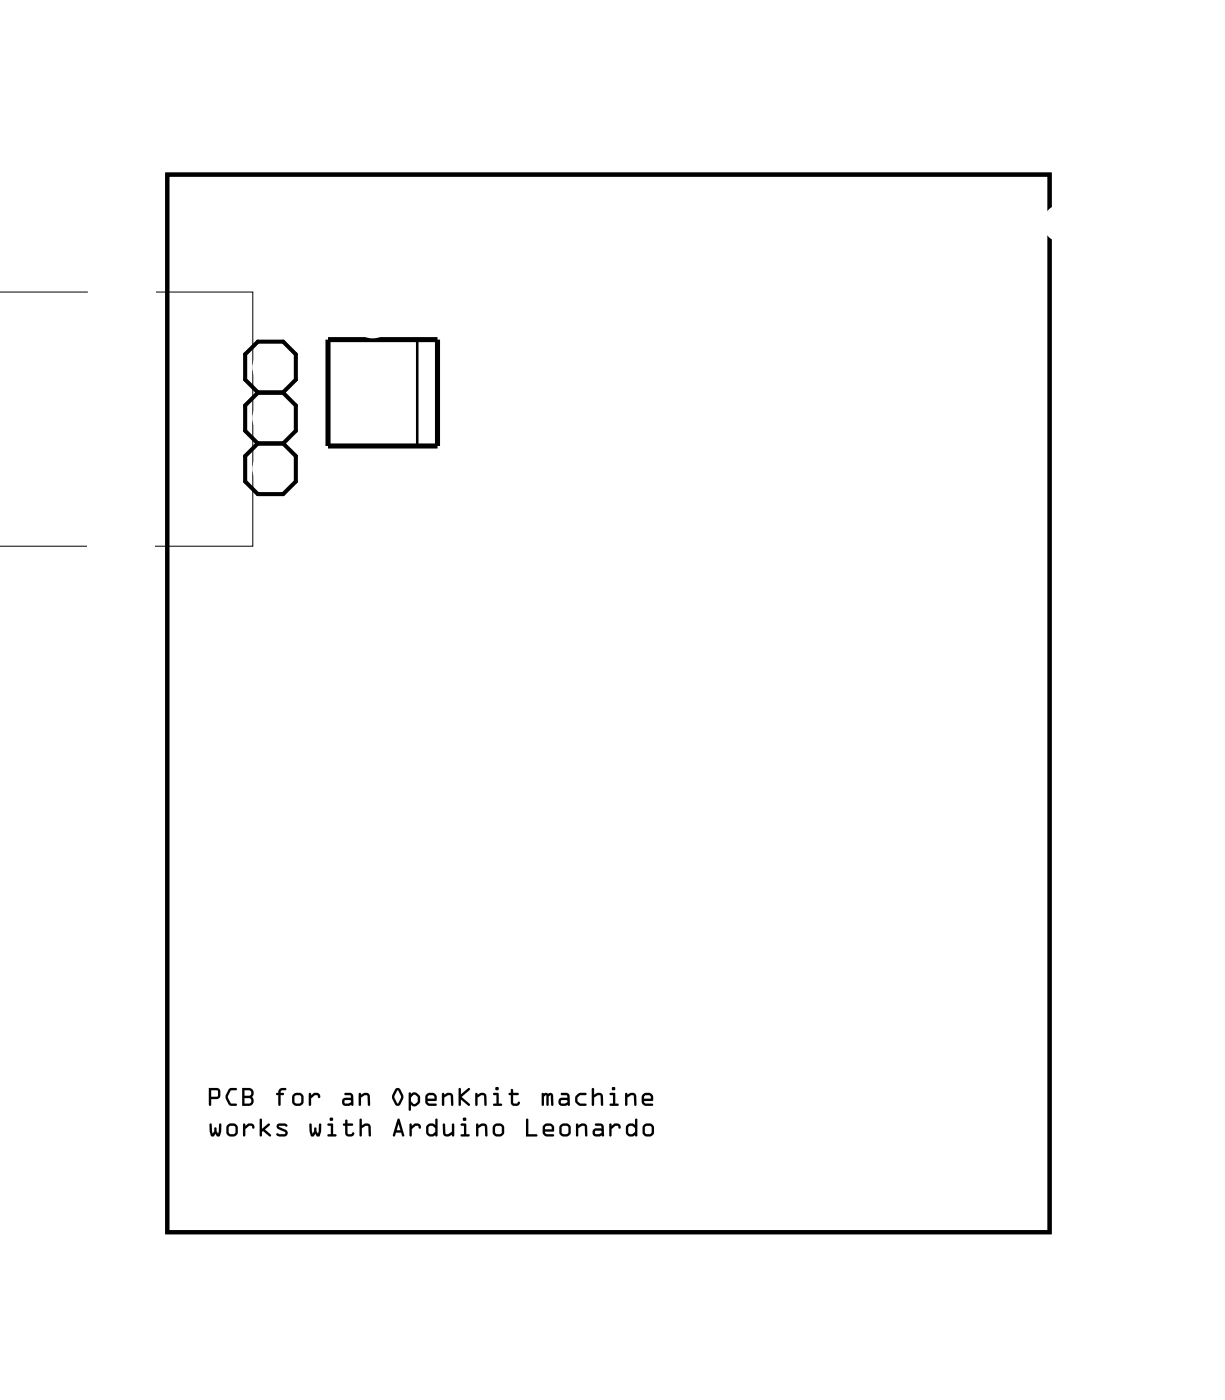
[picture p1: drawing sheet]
<svg xmlns="http://www.w3.org/2000/svg" width="61mm" height="70mm" viewBox="0 0 61 70" stroke-linecap="round" stroke-linejoin="round" font-family="sans-serif">
<path d="M8.4 8.8h44.2v53h-44.2zM12.9 17.1h1.3l.6 .7v1.2l-.6 .7h-1.3l-.6-.7v-1.2zM12.9 22.2l-.6 .7v1.2l.6 .7h1.3l.6-.7v-1.2l-.6-.7M12.9 22.2l-.6-.6v-1.3l.6-.6h1.3l.6 .6v1.3l-.6 .6M12.9 22.2h1.3" fill="none" stroke="#000" stroke-width=".2"/>
<path d="M0 14.6h12.7v12.8h-12.8M8.4 8.8h44.2v53h-44.2z" fill="none" stroke="#000" stroke-width=".05"/>
<g fill="#000">
<path d="M10.5 54.6h.4l.1 .1v.4h-.4l-.1 .4zM10.5 54.6v.9l.1-.4h.4v-.4l-.1-.1zM10.6 54.7v.3h.3v-.3zM10.6 54.7h.3v.3h-.3zM11.5 54.6h.4l-.1 .1h-.2l-.2 .3 .2 .3h.2v.2l-.3-.1-.2-.3v-.2zM11.5 54.6l-.2 .5a.4 .4 0 0 0 .5 .4v-.2h-.2l-.2-.3 .2-.3h.2l.1-.1zM12.1 54.6h.5l.1 .1-.1 .3 .1 .2-.1 .2-.5 .1zM12.1 54.6v.9h.4a.26 .26 0 0 0 .2-.2 .26 .26 0 0 0-.1-.3 .26 .26 0 0 0 .1-.3 .26 .26 0 0 0-.2-.1zM12.3 55.1v.2h.2a.14 .14 0 0 0 .1-.1 .14 .14 0 0 0-.1-.1zM12.2 55.1h.3a.14 .14 0 0 1 .1 .1 .14 .14 0 0 1-.1 .1h-.3zM12.3 54.7v.2h.2a.14 .14 0 0 0 .1-.1 .14 .14 0 0 0-.1-.1zM12.2 54.7h.3a.14 .14 0 0 1 .1 .1 .14 .14 0 0 1-.1 .1h-.3zM14 54.6h.3l-.2 .1v.1l.1 .1h-.1l-.1 .6-.1-.6h-.1zM14 54.6l-.2 .3h.1l.1 .6 .1-.6h.1l-.1-.1v-.1l.2-.1zM14.6 55.1a.35 .35 0 0 1 .7 0 .35 .35 0 0 1-.7 0zM14.6 55.1a.35 .35 0 0 0 .7 0 .35 .35 0 0 0-.7 0zM14.8 55v.3h.2l.1-.3zM14.8 55h.3l-.1 .3h-.2zM15.5 54.8h.1v.1l.1-.1a.22 .22 0 0 1 .3 0 .22 .22 0 0 1 0 .2l-.2-.1-.2 .2v.3l-.1 .1zM15.5 54.8v.6h.1v-.3l.2-.2 .2 .2a.16 .16 0 0 0 0-.2 .16 .16 0 0 0-.1-.1l-.3 .1v-.1zM17.3 54.8h.3l.1 .2v.4l-.4 .1a.21 .21 0 0 1-.2-.3 .21 .21 0 0 1 .2-.2l.3 .1v-.1l-.3-.1zM17.3 54.8v.1l.3 .1v.1l-.3-.1a.21 .21 0 0 0-.2 .2 .21 .21 0 0 0 .2 .3l.4-.1v-.4l-.1-.2zM17.3 55.2v.1h.3v-.1zM17.3 55.2h.3v.1h-.3zM18 54.8l.1 .1a.26 .26 0 0 1 .4 .1v.4h-.1v-.4l-.1-.1-.2 .1v.4l-.1 .1zM18 54.8v.6h.1v-.4l.2-.1h.1v.5h.1v-.4a.21 .21 0 0 0-.3-.2l-.1 .1zM19.8 54.6h.2l.2 .3-.2 .6-.2-.1-.2-.3zM19.8 54.6l-.1 .5 .1 .3h.2l.2-.5-.2-.3zM19.9 54.7l-.1 .3 .1 .3 .2-.3zM19.9 54.7l.2 .3-.2 .3-.1-.3zM20.5 54.8l.1 .1 .2-.1 .3 .2-.1 .4-.2 .1-.2-.1-.1 .3zM20.5 54.8v.9l.1-.3 .2 .1 .2-.1v-.4l-.2-.2-.2 .1zM20.7 54.9l-.1 .1v.2l.2 .2 .1-.2v-.2zM20.7 54.9l.2 .1v.2l-.1 .2-.2-.2v-.2zM21.4 54.9l.1-.1 .3 .1 .1 .3h-.5l.1 .1h.3l.1 .1-.4 .1-.1-.1zM21.4 54.9v.5h.5l-.1-.1h-.3l-.1-.1h.5l-.1-.3-.3-.1zM21.4 55v.1h.4l-.1-.2zM21.4 55l.3-.1 .1 .2h-.4zM22.2 54.8l.1 .1a.26 .26 0 0 1 .4 .1v.4h-.1v-.4l-.2-.1-.1 .1v.4l-.1 .1zM22.2 54.8v.6h.1v-.4l.1-.1h.2v.5h.1v-.4a.21 .21 0 0 0-.3-.2l-.1 .1zM23 54.6h.1v.3l.4-.3h.1l-.5 .4 .4 .4v.1l-.4-.4v.3h-.1zM23 54.6v.8h.1v-.3l.4 .3-.4-.4 .4-.4-.4 .3v-.3zM23.8 54.8l.1 .1a.26 .26 0 0 1 .5 .1v.4h-.1l-.1-.4-.1-.1-.2 .1v.4l-.1 .1zM23.8 54.8v.6h.1v-.4l.2-.1h.2v.5h.1v-.4a.22 .22 0 0 0-.4-.2l-.1 .1zM24.7 54.8h.3v.5l.1 .1v.1l-.4-.1 .2-.1v-.4h-.2zM24.7 54.8v.1h.2v.4l-.2 .1h.4l-.1-.1v-.5zM24.8 54.6a.1 .1 0 0 1 .2 0 .1 .1 0 0 1-.2 0zM24.8 54.6a.1 .1 0 0 0 .2 0 .1 .1 0 0 0-.2 0zM25.6 54.6h.1v.2l.3 .1h-.3v.4h.2l.1-.1 .1 .1a.24 .24 0 0 1-.3 .2 .24 .24 0 0 1-.2-.2v-.4h-.1l.1-.1zM25.6 54.6v.2l-.1 .1h.1v.4a.24 .24 0 0 0 .2 .2 .24 .24 0 0 0 .3-.2l-.1-.1-.1 .1h-.2v-.4h.3l-.3-.1v-.2zM27.2 54.8h.5v.6h-.1v-.5l-.1 .1v.4h-.1l-.1-.5v.1v.4h-.1zM27.2 54.8v.6h.1v-.4v-.1l.1 .5h.1v-.4l.1-.1v.5h.1v-.6zM28.1 54.8h.3l.1 .2v.4l-.3 .1a.21 .21 0 0 1-.2-.3 .21 .21 0 0 1 .2-.2l.2 .1v-.1l-.3-.1zM28.1 54.8v.1l.3 .1v.1l-.2-.1a.21 .21 0 0 0-.2 .2 .21 .21 0 0 0 .2 .3l.3-.1v-.4l-.1-.2zM28.1 55.2v.1h.3v-.1zM28.1 55.2h.3v.1h-.3zM28.9 54.9l.2-.1h.3v.1h-.3l-.2 .2 .1 .1 .1 .1h.3v.1h-.4l-.1-.1-.1-.1zM28.9 54.9v.4l.1 .1h.4v-.1h-.3l-.2-.1v-.2l.2-.1h.3v-.1h-.3zM29.7 54.6h.1v.3a.26 .26 0 0 1 .4 .1v.4h-.1v-.4l-.1-.1-.2 .1v.4h-.1zM29.7 54.6v.8h.1v-.4l.2-.1h.1v.5h.1v-.4a.21 .21 0 0 0-.3-.2l-.1 .1v-.3zM30.6 54.8h.2v.5l.2 .1v.1l-.5-.1 .2-.1v-.4h-.1zM30.6 54.8v.1h.1v.4l-.2 .1h.5l-.2-.1v-.5zM30.7 54.6a.09 .09 0 0 1 .1 0 .09 .09 0 0 1-.1 0zM30.7 54.6a.09 .09 0 0 0 .1 0 .09 .09 0 0 0-.1 0zM31.3 54.8l.1 .1a.26 .26 0 0 1 .5 .1v.4h-.1v-.4l-.2-.1-.2 .1v.4v.1zM31.3 54.8l.1 .6v-.4l.2-.1h.2v.5h.1v-.4a.22 .22 0 0 0-.4-.2l-.1 .1zM32.2 54.9l.2-.1 .3 .1v.3h-.4l.1 .1h.3v.1l-.4 .1-.1-.1zM32.2 54.9v.5h.5v-.1h-.3l-.1-.1h.4v-.3l-.3-.1zM32.3 55v.1h.3l-.1-.2zM32.3 55l.2-.1 .1 .2h-.3z"/>
<path d="M10.5 54.6h.4l.1 .1v.4h-.4l-.1 .4zM10.6 54.7v.3h.3v-.3zM11.5 54.6h.4l-.1 .1h-.2l-.2 .3 .2 .3h.2v.2a.41 .41 0 0 1-.5-.5zM12.1 54.6h.5l.1 .1-.1 .3 .1 .2-.1 .2-.5 .1zM12.3 55.1v.2h.2a.14 .14 0 0 0 .1-.1 .14 .14 0 0 0-.1-.1zM12.3 54.7v.2h.2a.14 .14 0 0 0 .1-.1 .14 .14 0 0 0-.1-.1zM14 54.6h.3l-.2 .1v.1l.1 .1h-.1l-.1 .6-.1-.6h-.1zM14.6 55.1a.35 .35 0 0 1 .7 0 .35 .35 0 0 1-.7 0zM14.8 55v.3h.2l.1-.3zM15.5 54.8h.1v.1l.1-.1a.22 .22 0 0 1 .3 0 .22 .22 0 0 1 0 .2l-.2-.1-.2 .2v.3l-.1 .1zM17.3 54.8h.3l.1 .2v.4l-.4 .1a.21 .21 0 0 1-.2-.3 .21 .21 0 0 1 .2-.2l.3 .1v-.1l-.3-.1zM17.3 55.2v.1h.3v-.1zM18 54.8l.1 .1a.25 .25 0 0 1 .2-.1 .25 .25 0 0 1 .2 .2v.4h-.1v-.4l-.1-.1-.2 .1v.4l-.1 .1zM19.8 54.6h.2l.2 .3-.2 .5h-.2l-.2-.3zM19.9 54.7l-.1 .3 .1 .3 .2-.3zM20.5 54.8l.1 .1 .2-.1 .2 .2a.35 .35 0 0 1-.2 .5l-.2-.1v.3h-.1zM20.7 54.9l-.1 .1v.2l.2 .2 .1-.2v-.2zM21.4 54.9l.1-.1 .3 .1 .1 .3h-.5l.1 .1h.3l.1 .1h-.5zM21.4 55v.1h.4l-.1-.2zM22.2 54.8l.1 .1a.25 .25 0 0 1 .2-.1 .25 .25 0 0 1 .2 .2v.4h-.1v-.4l-.2-.1-.1 .1v.4l-.1 .1zM23 54.6h.1v.3l.4-.3-.4 .4 .4 .4v.1l-.4-.4v.3h-.1zM23.8 54.8l.1 .1a.25 .25 0 0 1 .3-.1 .25 .25 0 0 1 .2 .2v.4h-.1v-.4l-.2-.1-.2 .1v.4l-.1 .1zM24.7 54.8h.3v.5l.1 .1v.1l-.4-.1 .2-.1v-.4h-.2zM24.8 54.6a.1 .1 0 0 1 .2 0 .1 .1 0 0 1-.2 0zM25.6 54.6h.1v.2l.3 .1h-.3v.4h.4a.23 .23 0 0 1-.3 .2 .23 .23 0 0 1-.2-.2v-.4h-.1l.1-.1zM27.2 54.8h.5v.6h-.1v-.5l-.1 .1v.4h-.1v-.5l-.1 .1v.4h-.1zM28.1 54.8h.3l.1 .2v.4l-.3 .1a.21 .21 0 0 1-.2-.3 .21 .21 0 0 1 .2-.2l.2 .1v-.1l-.3-.1zM28.1 55.2v.1h.3v-.1zM28.9 54.9l.2-.1h.3l-.5 .2v.2l.2 .1 .3 .1v.1h-.3a.32 .32 0 0 1-.2-.6zM29.7 54.6h.1v.3a.25 .25 0 0 1 .2-.1 .25 .25 0 0 1 .2 .2v.4h-.1l-.1-.5-.2 .1v.4h-.1zM30.6 54.8h.2v.5l.2 .1v.1l-.5-.1 .2-.1v-.4h-.1zM30.7 54.6a.09 .09 0 0 1 .1 0 .09 .09 0 0 1-.1 0zM31.3 54.8l.1 .1a.25 .25 0 0 1 .3-.1 .25 .25 0 0 1 .2 .2v.4h-.1v-.4l-.2-.1-.2 .1v.4v.1zM32.2 54.9l.2-.1 .3 .1v.3h-.4l.1 .1h.3v.1h-.5zM32.3 55v.1h.3l-.1-.2z"/>
<path d="M10.5 56.4h.1l.1 .5 .1-.4 .1 .4 .1-.5h.1l-.1 .6h-.1l-.1-.1-.1 .1h-.1zM10.5 56.4l.1 .6h.1l.1-.1 .1 .1h.1l.1-.6h-.1l-.1 .5-.1-.4-.1 .4-.1-.5zM11.3 56.7a.35 .35 0 0 1 .7 0 .35 .35 0 0 1-.7 0zM11.3 56.7a.35 .35 0 0 0 .7 0 .35 .35 0 0 0-.7 0zM11.5 56.5v.3l.2 .1 .1-.4zM11.5 56.5h.3l-.1 .4-.2-.1zM12.2 56.4h.1v.1l.1-.2a.22 .22 0 0 1 .3 .1 .22 .22 0 0 1 0 .2l-.2-.1-.2 .1v.4h-.1zM12.2 56.4v.6h.1v-.4l.2-.1 .2 .1a.16 .16 0 0 0 0-.2 .16 .16 0 0 0-.1-.1l-.3 .2v-.1zM13 56.1h.1v.5l.3-.3 .1 .1-.2 .2 .3 .3-.1 .1-.3-.3-.1 .3h-.1zM13 56.1v.9h.1l.1-.3 .3 .3 .1-.1-.3-.3 .2-.2-.1-.1-.3 .3v-.5zM13.9 56.4h.4l.1 .1h-.4l.3 .2a.18 .18 0 0 1 .1 .2 .18 .18 0 0 1-.2 .1l-.4-.1 .1-.1h.4l-.4-.2zM13.9 56.4v.2l.4 .2-.1 .1-.3-.1v.1h.5v-.2l-.4-.2h.3l.1-.1-.1-.1zM15.5 56.4h.1l.1 .5 .1-.4 .1 .4 .1-.5h.1l-.1 .6h-.1l-.1-.1-.1 .1h-.1zM15.5 56.4l.1 .6h.1l.1-.1 .1 .1h.1l.1-.6h-.1l-.1 .5-.1-.4-.1 .4-.1-.5zM16.4 56.4h.3v.5h.1v.1h-.4l.2-.1v-.4l-.2-.1zM16.4 56.4l.2 .1v.4l-.2 .1h.4v-.1h-.1v-.5zM16.5 56.1a.1 .1 0 0 1 .2 0 .1 .1 0 0 1-.2 0zM16.5 56.1a.1 .1 0 0 0 .2 0 .1 .1 0 0 0-.2 0zM17.3 56.2h.1v.1l.3 .1-.3 .1v.3l.2 .1 .1-.1h.1a.24 .24 0 0 1-.3 .2 .24 .24 0 0 1-.2-.2v-.3l-.1-.1 .1-.1zM17.3 56.2v.1l-.1 .1 .1 .1v.3a.24 .24 0 0 0 .2 .2 .24 .24 0 0 0 .3-.2h-.1l-.1 .1-.2-.1v-.3l.3-.1-.3-.1v-.1zM18 56.1h.1v.3a.26 .26 0 0 1 .5 .1v.5h-.1v-.5h-.2l-.2 .1v.4h-.1zM18 56.1v.9h.1v-.4l.2-.1h.2v.5h.1v-.5a.21 .21 0 0 0-.4-.1h-.1v-.3zM19.9 56.1h.1l.2 .9-.1-.2h-.3v.2h-.1zM19.9 56.1l-.2 .9h.1v-.2h.3l.1 .2-.2-.9zM20 56.4l-.1 .3h.2zM20 56.4l.1 .3h-.2zM20.5 56.4h.1v.1l.2-.2a.22 .22 0 0 1 .2 .1 .22 .22 0 0 1 .1 .2l-.3-.1-.2 .1v.4zM20.5 56.4l.1 .6v-.4l.2-.1 .3 .1a.16 .16 0 0 0 0-.2 .16 .16 0 0 0-.2-.1l-.3 .2v-.1zM21.4 56.4l.2-.1 .2 .1v-.3h.1v.9l-.1-.1-.3 .1-.1-.1zM21.4 56.4v.5l.5 .1v-.9h-.1v.3l-.2-.1zM21.5 56.5v.3l.2 .1 .1-.1v-.2l-.1-.1zM21.5 56.5h.2l.1 .1v.2l-.1 .1-.2-.1zM22.2 56.4h.1v.4l.2 .1 .1-.1v-.4h.1v.6l-.1-.1a.26 .26 0 0 1-.4-.1zM22.2 56.4v.4a.21 .21 0 0 0 .3 .2l.1-.1 .1 .1h.1v-.6h-.2v.4l-.2 .1-.1-.5zM23.1 56.4h.3v.5h.1v.1h-.4l.2-.1v-.4l-.2-.1zM23.1 56.4l.2 .1v.4l-.2 .1h.4v-.1h-.1v-.5zM23.2 56.1a.1 .1 0 0 1 .2 0 .1 .1 0 0 1-.2 0zM23.2 56.1a.1 .1 0 0 0 .2 0 .1 .1 0 0 0-.2 0zM23.9 56.4h.1a.26 .26 0 0 1 .4 .1v.5h-.1v-.5h-.1l-.2 .1v.4h-.1zM23.9 56.4v.6h.1v-.4l.2-.1h.1v.5h.1v-.5a.21 .21 0 0 0-.3-.1h-.1zM24.7 56.7a.33 .33 0 0 1 .6 0 .33 .33 0 0 1-.6 0zM24.7 56.7a.33 .33 0 0 0 .6 0 .33 .33 0 0 0-.6 0zM24.8 56.5v.3l.3 .1v-.4zM24.8 56.5h.3v.4l-.3-.1zM26.4 56.1h.1v.8h.4v.1h-.5zM26.4 56.1v.9h.5v-.1h-.4v-.8zM27.2 56.4l.2-.1 .3 .1v.3l-.4 .1 .1 .1h.3v.1h-.3l-.1-.1zM27.2 56.4l.1 .5 .4 .1v-.1h-.3l-.1-.1 .4-.1v-.3l-.3-.1zM27.3 56.5v.1h.3v-.1zM27.3 56.5h.3l.1 .1h-.4zM28 56.7a.35 .35 0 0 1 .7 0 .35 .35 0 0 1-.7 0zM28 56.7a.35 .35 0 0 0 .7 0 .35 .35 0 0 0-.7 0zM28.2 56.5v.3l.2 .1 .1-.4zM28.2 56.5h.3l-.1 .4-.2-.1zM28.9 56.4h.1a.26 .26 0 0 1 .4 .1v.5h-.1v-.5h-.1l-.2 .1v.4h-.1zM28.9 56.4v.6h.1v-.4l.2-.1h.1v.5h.1v-.5a.21 .21 0 0 0-.3-.1h-.1zM29.8 56.4l.3-.1 .2 .2v.5h-.4a.21 .21 0 0 1-.2-.2 .21 .21 0 0 1 .2-.2h.2v-.1l-.3-.1zM29.8 56.4l.3 .1v.1h-.2a.21 .21 0 0 0-.2 .2 .21 .21 0 0 0 .2 .2h.3l.1-.5-.2-.2zM29.8 56.7v.2l.3-.1v-.1zM29.8 56.7h.3v.1l-.3 .1zM30.5 56.4h.1v.1l.2-.2a.22 .22 0 0 1 .2 .1 .22 .22 0 0 1 .1 .2l-.3-.1-.2 .1v.4zM30.5 56.4l.1 .6v-.4l.2-.1 .3 .1a.16 .16 0 0 0 0-.2 .16 .16 0 0 0-.2-.1l-.3 .2v-.1zM31.4 56.4l.2-.1 .2 .1v-.3h.1v.9l-.1-.1-.2 .1-.2-.1zM31.4 56.4v.5l.5 .1v-.9h-.1v.3l-.2-.1zM31.5 56.5v.3l.2 .1 .1-.1v-.2l-.1-.1zM31.5 56.5h.2l.1 .1v.2l-.1 .1-.2-.1zM32.2 56.7a.33 .33 0 0 1 .6 0 .33 .33 0 0 1-.6 0zM32.2 56.7a.33 .33 0 0 0 .6 0 .33 .33 0 0 0-.6 0zM32.3 56.5v.3l.3 .1v-.4zM32.3 56.5h.3v.4l-.3-.1z"/>
<path d="M10.5 56.4h.1l.1 .5 .1-.4 .1 .4 .1-.5h.1l-.1 .6h-.1l-.1-.1-.1 .1h-.1zM11.3 56.7a.35 .35 0 0 1 .7 0 .35 .35 0 0 1-.7 0zM11.5 56.5v.3l.2 .1 .1-.4zM12.2 56.4h.1v.1l.1-.2a.22 .22 0 0 1 .3 .1 .22 .22 0 0 1 0 .2l-.2-.1-.2 .1v.4h-.1zM13 56.1h.1v.5l.3-.3 .1 .1-.2 .2 .3 .3-.1 .1-.3-.3-.1 .3h-.1zM13.9 56.4h.4l.1 .1h-.4l.3 .2a.18 .18 0 0 1 .1 .2 .18 .18 0 0 1-.2 .1l-.4-.1 .1-.1h.4l-.4-.2zM15.5 56.4h.1l.1 .5 .1-.4 .1 .4 .1-.5h.1l-.1 .6h-.1l-.1-.1-.1 .1h-.1zM16.4 56.4h.3v.5h.1v.1h-.4l.2-.1v-.4l-.2-.1zM16.5 56.1a.1 .1 0 0 1 .2 0 .1 .1 0 0 1-.2 0zM17.3 56.2h.1v.1l.3 .1-.3 .1v.4l.4-.1a.23 .23 0 0 1-.3 .2 .23 .23 0 0 1-.2-.2v-.3l-.1-.1 .1-.1zM18 56.1h.1v.3a.25 .25 0 0 1 .3-.1 .25 .25 0 0 1 .2 .2v.5h-.1l-.1-.5-.3 .1v.4h-.1zM19.9 56.1h.1l.2 .9-.1-.2h-.3v.2h-.1zM20 56.4l-.1 .3h.2zM20.5 56.4h.1v.1l.2-.2a.22 .22 0 0 1 .2 .1 .22 .22 0 0 1 .1 .2l-.3-.1-.2 .1v.4zM21.4 56.4l.2-.1 .2 .1v-.3h.1v.9l-.5-.1zM21.5 56.5v.3l.2 .1 .1-.1v-.2l-.1-.1zM22.2 56.4h.1l.1 .5 .2-.1v-.4h.1v.6l-.1-.1a.25 .25 0 0 1-.2 .1 .25 .25 0 0 1-.2-.2zM23.1 56.4h.3v.5h.1v.1h-.4l.2-.1v-.4l-.2-.1zM23.2 56.1a.1 .1 0 0 1 .2 0 .1 .1 0 0 1-.2 0zM23.9 56.4h.1a.25 .25 0 0 1 .2-.1 .25 .25 0 0 1 .2 .2v.5h-.1v-.5h-.1l-.2 .1v.4h-.1zM24.7 56.7a.33 .33 0 0 1 .6 0 .33 .33 0 0 1-.6 0zM24.8 56.5v.3l.3 .1v-.4zM26.4 56.1h.1v.8h.4v.1h-.5zM27.2 56.4l.2-.1 .3 .1v.3l-.4 .1 .1 .1h.3v.1l-.4-.1zM27.3 56.5v.1h.3v-.1zM28 56.7a.35 .35 0 0 1 .7 0 .35 .35 0 0 1-.7 0zM28.2 56.5v.3l.2 .1 .1-.4zM28.9 56.4h.1a.25 .25 0 0 1 .2-.1 .25 .25 0 0 1 .2 .2v.5h-.1v-.5h-.1l-.2 .1v.4h-.1zM29.8 56.4l.3-.1 .2 .2v.5h-.4a.21 .21 0 0 1-.2-.2 .21 .21 0 0 1 .2-.2h.2v-.1l-.3-.1zM29.8 56.7v.2l.3-.1v-.1zM30.5 56.4h.1v.1l.2-.2a.22 .22 0 0 1 .2 .1 .22 .22 0 0 1 .1 .2l-.3-.1-.2 .1v.4zM31.4 56.4l.2-.1 .2 .1v-.3h.1v.9l-.5-.1zM31.5 56.5v.3l.2 .1 .1-.1v-.2l-.1-.1zM32.2 56.7a.33 .33 0 0 1 .6 0 .33 .33 0 0 1-.6 0zM32.3 56.5v.3l.3 .1v-.4z"/>
</g>
<path d="M16.4 17h5.5v5.4h-5.5z" fill="none" stroke="#000" stroke-width=".25"/>
<path d="M20.9 17v5.4" fill="none" stroke="#000" stroke-width=".13"/>
<circle cx="18.7" cy="15.9" r=".7" fill="#fff"/>
<circle cx="18.7" cy="15.9" r=".7" fill="none" stroke="#fff" stroke-width=".76" stroke-linecap="butt"/>
<circle cx="28.8" cy="15.9" r=".7" fill="#fff"/>
<circle cx="28.8" cy="15.9" r=".7" fill="none" stroke="#fff" stroke-width=".76" stroke-linecap="butt"/>
<path d="M15.4 30.4h1.5v1.5h-1.5z" fill="#fff"/>
<path d="M15.4 30.4h1.5v1.5h-1.5z" fill="none" stroke="#fff" stroke-width=".76" stroke-linecap="butt"/>
<circle cx="16.1" cy="31.1" r=".74" fill="#fff"/>
<circle cx="16.1" cy="31.1" r=".74" fill="none" stroke="#fff" stroke-width=".76" stroke-linecap="butt"/>
<circle cx="18.7" cy="31.1" r=".74" fill="#fff"/>
<circle cx="18.7" cy="31.1" r=".74" fill="none" stroke="#fff" stroke-width=".76" stroke-linecap="butt"/>
<circle cx="21.2" cy="31.1" r=".74" fill="#fff"/>
<circle cx="21.2" cy="31.1" r=".74" fill="none" stroke="#fff" stroke-width=".76" stroke-linecap="butt"/>
<circle cx="23.8" cy="31.1" r=".74" fill="#fff"/>
<circle cx="23.8" cy="31.1" r=".74" fill="none" stroke="#fff" stroke-width=".76" stroke-linecap="butt"/>
<path d="M35.7 20.2h1.5v1.5h-1.5z" fill="#fff"/>
<path d="M35.7 20.2h1.5v1.5h-1.5z" fill="none" stroke="#fff" stroke-width=".76" stroke-linecap="butt"/>
<circle cx="36.5" cy="21" r=".74" fill="#fff"/>
<circle cx="36.5" cy="21" r=".74" fill="none" stroke="#fff" stroke-width=".76" stroke-linecap="butt"/>
<circle cx="36.5" cy="18.4" r=".74" fill="#fff"/>
<circle cx="36.5" cy="18.4" r=".74" fill="none" stroke="#fff" stroke-width=".76" stroke-linecap="butt"/>
<circle cx="36.5" cy="15.9" r=".74" fill="#fff"/>
<circle cx="36.5" cy="15.9" r=".74" fill="none" stroke="#fff" stroke-width=".76" stroke-linecap="butt"/>
<path d="M38.3 20.2h1.4v1.5h-1.4z" fill="#fff"/>
<path d="M38.3 20.2h1.4v1.5h-1.4z" fill="none" stroke="#fff" stroke-width=".76" stroke-linecap="butt"/>
<circle cx="39" cy="21" r=".74" fill="#fff"/>
<circle cx="39" cy="21" r=".74" fill="none" stroke="#fff" stroke-width=".76" stroke-linecap="butt"/>
<circle cx="39" cy="18.4" r=".74" fill="#fff"/>
<circle cx="39" cy="18.4" r=".74" fill="none" stroke="#fff" stroke-width=".76" stroke-linecap="butt"/>
<circle cx="39" cy="15.9" r=".74" fill="#fff"/>
<circle cx="39" cy="15.9" r=".74" fill="none" stroke="#fff" stroke-width=".76" stroke-linecap="butt"/>
<path d="M33.2 20.2h1.4v1.5h-1.4z" fill="#fff"/>
<path d="M33.2 20.2h1.4v1.5h-1.4z" fill="none" stroke="#fff" stroke-width=".76" stroke-linecap="butt"/>
<circle cx="33.9" cy="21" r=".74" fill="#fff"/>
<circle cx="33.9" cy="21" r=".74" fill="none" stroke="#fff" stroke-width=".76" stroke-linecap="butt"/>
<circle cx="33.9" cy="18.4" r=".74" fill="#fff"/>
<circle cx="33.9" cy="18.4" r=".74" fill="none" stroke="#fff" stroke-width=".76" stroke-linecap="butt"/>
<circle cx="33.9" cy="15.9" r=".74" fill="#fff"/>
<circle cx="33.9" cy="15.9" r=".74" fill="none" stroke="#fff" stroke-width=".76" stroke-linecap="butt"/>
<path d="M40.8 20.2h1.5v1.5h-1.5z" fill="#fff"/>
<path d="M40.8 20.2h1.5v1.5h-1.5z" fill="none" stroke="#fff" stroke-width=".76" stroke-linecap="butt"/>
<circle cx="41.5" cy="21" r=".74" fill="#fff"/>
<circle cx="41.5" cy="21" r=".74" fill="none" stroke="#fff" stroke-width=".76" stroke-linecap="butt"/>
<circle cx="41.5" cy="18.4" r=".74" fill="#fff"/>
<circle cx="41.5" cy="18.4" r=".74" fill="none" stroke="#fff" stroke-width=".76" stroke-linecap="butt"/>
<circle cx="41.5" cy="15.9" r=".74" fill="#fff"/>
<circle cx="41.5" cy="15.9" r=".74" fill="none" stroke="#fff" stroke-width=".76" stroke-linecap="butt"/>
<path d="M47.3 43.1h1.6v1.5h-1.6z" fill="#fff"/>
<path d="M47.3 43.1h1.6v1.5h-1.6z" fill="none" stroke="#fff" stroke-width=".76" stroke-linecap="butt"/>
<circle cx="48.1" cy="43.8" r=".75" fill="#fff"/>
<circle cx="48.1" cy="43.8" r=".75" fill="none" stroke="#fff" stroke-width=".76" stroke-linecap="butt"/>
<circle cx="48.1" cy="38.7" r=".75" fill="#fff"/>
<circle cx="48.1" cy="38.7" r=".75" fill="none" stroke="#fff" stroke-width=".76" stroke-linecap="butt"/>
<circle cx="48.1" cy="33.7" r=".75" fill="#fff"/>
<circle cx="48.1" cy="33.7" r=".75" fill="none" stroke="#fff" stroke-width=".76" stroke-linecap="butt"/>
<circle cx="48.1" cy="28.6" r=".75" fill="#fff"/>
<circle cx="48.1" cy="28.6" r=".75" fill="none" stroke="#fff" stroke-width=".76" stroke-linecap="butt"/>
<circle cx="11.1" cy="46.4" r=".56" fill="#fff"/>
<circle cx="11.1" cy="46.4" r=".56" fill="none" stroke="#fff" stroke-width=".32"/>
<circle cx="13.6" cy="46.4" r=".56" fill="#fff"/>
<circle cx="13.6" cy="46.4" r=".56" fill="none" stroke="#fff" stroke-width=".32"/>
<circle cx="16.1" cy="46.4" r=".56" fill="#fff"/>
<circle cx="16.1" cy="46.4" r=".56" fill="none" stroke="#fff" stroke-width=".32"/>
<circle cx="18.6" cy="46.4" r=".56" fill="#fff"/>
<circle cx="18.6" cy="46.4" r=".56" fill="none" stroke="#fff" stroke-width=".32"/>
<circle cx="21.1" cy="46.4" r=".56" fill="#fff"/>
<circle cx="21.1" cy="46.4" r=".56" fill="none" stroke="#fff" stroke-width=".32"/>
<circle cx="23.7" cy="46.4" r=".56" fill="#fff"/>
<circle cx="23.7" cy="46.4" r=".56" fill="none" stroke="#fff" stroke-width=".32"/>
<circle cx="26.2" cy="46.4" r=".56" fill="#fff"/>
<circle cx="26.2" cy="46.4" r=".56" fill="none" stroke="#fff" stroke-width=".32"/>
<circle cx="28.7" cy="46.4" r=".56" fill="#fff"/>
<circle cx="28.7" cy="46.4" r=".56" fill="none" stroke="#fff" stroke-width=".32"/>
<circle cx="11.1" cy="33.7" r=".56" fill="#fff"/>
<circle cx="11.1" cy="33.7" r=".56" fill="none" stroke="#fff" stroke-width=".32"/>
<circle cx="13.6" cy="33.7" r=".56" fill="#fff"/>
<circle cx="13.6" cy="33.7" r=".56" fill="none" stroke="#fff" stroke-width=".32"/>
<circle cx="16.1" cy="33.7" r=".56" fill="#fff"/>
<circle cx="16.1" cy="33.7" r=".56" fill="none" stroke="#fff" stroke-width=".32"/>
<circle cx="18.6" cy="33.7" r=".56" fill="#fff"/>
<circle cx="18.6" cy="33.7" r=".56" fill="none" stroke="#fff" stroke-width=".32"/>
<circle cx="21.1" cy="33.7" r=".56" fill="#fff"/>
<circle cx="21.1" cy="33.7" r=".56" fill="none" stroke="#fff" stroke-width=".32"/>
<circle cx="23.7" cy="33.7" r=".56" fill="#fff"/>
<circle cx="23.7" cy="33.7" r=".56" fill="none" stroke="#fff" stroke-width=".32"/>
<circle cx="26.2" cy="33.7" r=".56" fill="#fff"/>
<circle cx="26.2" cy="33.7" r=".56" fill="none" stroke="#fff" stroke-width=".32"/>
<circle cx="28.7" cy="33.7" r=".56" fill="#fff"/>
<circle cx="28.7" cy="33.7" r=".56" fill="none" stroke="#fff" stroke-width=".32"/>
<circle cx="11.1" cy="46.4" r=".56" fill="#fff"/>
<circle cx="11.1" cy="46.4" r=".56" fill="none" stroke="#fff" stroke-width=".32"/>
<circle cx="13.6" cy="46.4" r=".56" fill="#fff"/>
<circle cx="13.6" cy="46.4" r=".56" fill="none" stroke="#fff" stroke-width=".32"/>
<circle cx="16.1" cy="46.4" r=".56" fill="#fff"/>
<circle cx="16.1" cy="46.4" r=".56" fill="none" stroke="#fff" stroke-width=".32"/>
<circle cx="18.6" cy="46.4" r=".56" fill="#fff"/>
<circle cx="18.6" cy="46.4" r=".56" fill="none" stroke="#fff" stroke-width=".32"/>
<circle cx="21.1" cy="46.4" r=".56" fill="#fff"/>
<circle cx="21.1" cy="46.4" r=".56" fill="none" stroke="#fff" stroke-width=".32"/>
<circle cx="23.7" cy="46.4" r=".56" fill="#fff"/>
<circle cx="23.7" cy="46.4" r=".56" fill="none" stroke="#fff" stroke-width=".32"/>
<circle cx="26.2" cy="46.4" r=".56" fill="#fff"/>
<circle cx="26.2" cy="46.4" r=".56" fill="none" stroke="#fff" stroke-width=".32"/>
<circle cx="28.7" cy="46.4" r=".56" fill="#fff"/>
<circle cx="28.7" cy="46.4" r=".56" fill="none" stroke="#fff" stroke-width=".32"/>
<circle cx="11.1" cy="33.7" r=".56" fill="#fff"/>
<circle cx="11.1" cy="33.7" r=".56" fill="none" stroke="#fff" stroke-width=".32"/>
<circle cx="13.6" cy="33.7" r=".56" fill="#fff"/>
<circle cx="13.6" cy="33.7" r=".56" fill="none" stroke="#fff" stroke-width=".32"/>
<circle cx="16.1" cy="33.7" r=".56" fill="#fff"/>
<circle cx="16.1" cy="33.7" r=".56" fill="none" stroke="#fff" stroke-width=".32"/>
<circle cx="18.6" cy="33.7" r=".56" fill="#fff"/>
<circle cx="18.6" cy="33.7" r=".56" fill="none" stroke="#fff" stroke-width=".32"/>
<circle cx="21.1" cy="33.7" r=".56" fill="#fff"/>
<circle cx="21.1" cy="33.7" r=".56" fill="none" stroke="#fff" stroke-width=".32"/>
<circle cx="23.7" cy="33.7" r=".56" fill="#fff"/>
<circle cx="23.7" cy="33.7" r=".56" fill="none" stroke="#fff" stroke-width=".32"/>
<circle cx="26.2" cy="33.7" r=".56" fill="#fff"/>
<circle cx="26.2" cy="33.7" r=".56" fill="none" stroke="#fff" stroke-width=".32"/>
<circle cx="28.7" cy="33.7" r=".56" fill="#fff"/>
<circle cx="28.7" cy="33.7" r=".56" fill="none" stroke="#fff" stroke-width=".32"/>
<circle cx="11.1" cy="11.2" r=".65" fill="#fff"/>
<circle cx="11.1" cy="11.2" r=".65" fill="none" stroke="#fff" stroke-width=".61" stroke-linecap="butt"/>
<circle cx="13.6" cy="11.2" r=".65" fill="#fff"/>
<circle cx="13.6" cy="11.2" r=".65" fill="none" stroke="#fff" stroke-width=".61" stroke-linecap="butt"/>
<circle cx="16.1" cy="11.2" r=".65" fill="#fff"/>
<circle cx="16.1" cy="11.2" r=".65" fill="none" stroke="#fff" stroke-width=".61" stroke-linecap="butt"/>
<circle cx="18.7" cy="11.2" r=".65" fill="#fff"/>
<circle cx="18.7" cy="11.2" r=".65" fill="none" stroke="#fff" stroke-width=".61" stroke-linecap="butt"/>
<circle cx="21.2" cy="11.2" r=".65" fill="#fff"/>
<circle cx="21.2" cy="11.2" r=".65" fill="none" stroke="#fff" stroke-width=".61" stroke-linecap="butt"/>
<circle cx="23.8" cy="11.2" r=".65" fill="#fff"/>
<circle cx="23.8" cy="11.2" r=".65" fill="none" stroke="#fff" stroke-width=".61" stroke-linecap="butt"/>
<circle cx="26.3" cy="11.2" r=".65" fill="#fff"/>
<circle cx="26.3" cy="11.2" r=".65" fill="none" stroke="#fff" stroke-width=".61" stroke-linecap="butt"/>
<circle cx="28.8" cy="11.2" r=".65" fill="#fff"/>
<circle cx="28.8" cy="11.2" r=".65" fill="none" stroke="#fff" stroke-width=".61" stroke-linecap="butt"/>
<circle cx="46.6" cy="59.5" r=".65" fill="#fff"/>
<circle cx="46.6" cy="59.5" r=".65" fill="none" stroke="#fff" stroke-width=".61" stroke-linecap="butt"/>
<circle cx="44.1" cy="59.5" r=".65" fill="#fff"/>
<circle cx="44.1" cy="59.5" r=".65" fill="none" stroke="#fff" stroke-width=".61" stroke-linecap="butt"/>
<circle cx="41.5" cy="59.5" r=".65" fill="#fff"/>
<circle cx="41.5" cy="59.5" r=".65" fill="none" stroke="#fff" stroke-width=".61" stroke-linecap="butt"/>
<circle cx="39" cy="59.5" r=".65" fill="#fff"/>
<circle cx="39" cy="59.5" r=".65" fill="none" stroke="#fff" stroke-width=".61" stroke-linecap="butt"/>
<circle cx="36.5" cy="59.5" r=".65" fill="#fff"/>
<circle cx="36.5" cy="59.5" r=".65" fill="none" stroke="#fff" stroke-width=".61" stroke-linecap="butt"/>
<circle cx="33.9" cy="59.5" r=".65" fill="#fff"/>
<circle cx="33.9" cy="59.5" r=".65" fill="none" stroke="#fff" stroke-width=".61" stroke-linecap="butt"/>
<circle cx="31.4" cy="59.5" r=".65" fill="#fff"/>
<circle cx="31.4" cy="59.5" r=".65" fill="none" stroke="#fff" stroke-width=".61" stroke-linecap="butt"/>
<circle cx="28.8" cy="59.5" r=".65" fill="#fff"/>
<circle cx="28.8" cy="59.5" r=".65" fill="none" stroke="#fff" stroke-width=".61" stroke-linecap="butt"/>
<circle cx="23.8" cy="59.5" r=".65" fill="#fff"/>
<circle cx="23.8" cy="59.5" r=".65" fill="none" stroke="#fff" stroke-width=".61" stroke-linecap="butt"/>
<circle cx="21.2" cy="59.5" r=".65" fill="#fff"/>
<circle cx="21.2" cy="59.5" r=".65" fill="none" stroke="#fff" stroke-width=".61" stroke-linecap="butt"/>
<circle cx="18.7" cy="59.5" r=".65" fill="#fff"/>
<circle cx="18.7" cy="59.5" r=".65" fill="none" stroke="#fff" stroke-width=".61" stroke-linecap="butt"/>
<circle cx="16.1" cy="59.5" r=".65" fill="#fff"/>
<circle cx="16.1" cy="59.5" r=".65" fill="none" stroke="#fff" stroke-width=".61" stroke-linecap="butt"/>
<circle cx="13.6" cy="59.5" r=".65" fill="#fff"/>
<circle cx="13.6" cy="59.5" r=".65" fill="none" stroke="#fff" stroke-width=".61" stroke-linecap="butt"/>
<circle cx="11.1" cy="59.5" r=".65" fill="#fff"/>
<circle cx="11.1" cy="59.5" r=".65" fill="none" stroke="#fff" stroke-width=".61" stroke-linecap="butt"/>
<circle cx="32.9" cy="11.2" r=".65" fill="#fff"/>
<circle cx="32.9" cy="11.2" r=".65" fill="none" stroke="#fff" stroke-width=".61" stroke-linecap="butt"/>
<circle cx="35.4" cy="11.2" r=".65" fill="#fff"/>
<circle cx="35.4" cy="11.2" r=".65" fill="none" stroke="#fff" stroke-width=".61" stroke-linecap="butt"/>
<circle cx="38" cy="11.2" r=".65" fill="#fff"/>
<circle cx="38" cy="11.2" r=".65" fill="none" stroke="#fff" stroke-width=".61" stroke-linecap="butt"/>
<circle cx="40.5" cy="11.2" r=".65" fill="#fff"/>
<circle cx="40.5" cy="11.2" r=".65" fill="none" stroke="#fff" stroke-width=".61" stroke-linecap="butt"/>
<circle cx="43.1" cy="11.2" r=".65" fill="#fff"/>
<circle cx="43.1" cy="11.2" r=".65" fill="none" stroke="#fff" stroke-width=".61" stroke-linecap="butt"/>
<circle cx="45.6" cy="11.2" r=".65" fill="#fff"/>
<circle cx="45.6" cy="11.2" r=".65" fill="none" stroke="#fff" stroke-width=".61" stroke-linecap="butt"/>
<circle cx="48.1" cy="11.2" r=".65" fill="#fff"/>
<circle cx="48.1" cy="11.2" r=".65" fill="none" stroke="#fff" stroke-width=".61" stroke-linecap="butt"/>
<circle cx="50.7" cy="11.2" r=".65" fill="#fff"/>
<circle cx="50.7" cy="11.2" r=".65" fill="none" stroke="#fff" stroke-width=".61" stroke-linecap="butt"/>
<circle cx="53.2" cy="11.2" r=".65" fill="#fff"/>
<circle cx="53.2" cy="11.2" r=".65" fill="none" stroke="#fff" stroke-width=".61" stroke-linecap="butt"/>
<circle cx="55.8" cy="11.2" r=".65" fill="#fff"/>
<circle cx="55.8" cy="11.2" r=".65" fill="none" stroke="#fff" stroke-width=".61" stroke-linecap="butt"/>
<circle cx="45.9" cy="13.8" r=".7" fill="#fff"/>
<circle cx="45.9" cy="13.8" r=".7" fill="none" stroke="#fff" stroke-width=".76" stroke-linecap="butt"/>
<circle cx="45.9" cy="20.3" r=".7" fill="#fff"/>
<circle cx="45.9" cy="20.3" r=".7" fill="none" stroke="#fff" stroke-width=".76" stroke-linecap="butt"/>
<circle cx="50.4" cy="13.8" r=".7" fill="#fff"/>
<circle cx="50.4" cy="13.8" r=".7" fill="none" stroke="#fff" stroke-width=".76" stroke-linecap="butt"/>
<circle cx="50.4" cy="20.3" r=".7" fill="#fff"/>
<circle cx="50.4" cy="20.3" r=".7" fill="none" stroke="#fff" stroke-width=".76" stroke-linecap="butt"/>
<circle cx="36.5" cy="26" r=".7" fill="#fff"/>
<circle cx="36.5" cy="26" r=".7" fill="none" stroke="#fff" stroke-width=".76" stroke-linecap="butt"/>
<circle cx="45.9" cy="22.4" r=".7" fill="#fff"/>
<circle cx="45.9" cy="22.4" r=".7" fill="none" stroke="#fff" stroke-width=".76" stroke-linecap="butt"/>
<path d="M17.9 17.6h1.6v1.6h-1.6z" fill="#fff"/>
<path d="M17.9 17.6h1.6v1.6h-1.6z" fill="none" stroke="#fff" stroke-width=".76" stroke-linecap="butt"/>
<circle cx="18.7" cy="18.4" r=".8" fill="#fff"/>
<circle cx="18.7" cy="18.4" r=".8" fill="none" stroke="#fff" stroke-width=".76" stroke-linecap="butt"/>
<circle cx="18.7" cy="21" r=".8" fill="#fff"/>
<circle cx="18.7" cy="21" r=".8" fill="none" stroke="#fff" stroke-width=".76" stroke-linecap="butt"/>
<path d="M17.9 17.6h1.6v1.6h-1.6z" fill="#fff"/>
<path d="M17.9 17.6h1.6v1.6h-1.6z" fill="none" stroke="#fff" stroke-width=".76" stroke-linecap="butt"/>
<circle cx="18.7" cy="18.4" r=".8" fill="#fff"/>
<circle cx="18.7" cy="18.4" r=".8" fill="none" stroke="#fff" stroke-width=".76" stroke-linecap="butt"/>
<circle cx="18.7" cy="21" r=".8" fill="#fff"/>
<circle cx="18.7" cy="21" r=".8" fill="none" stroke="#fff" stroke-width=".76" stroke-linecap="butt"/>
<circle cx="13.6" cy="18.4" r=".66" fill="#fff"/>
<circle cx="13.6" cy="18.4" r=".66" fill="none" stroke="#fff" stroke-width=".56"/>
<circle cx="13.6" cy="21" r=".66" fill="#fff"/>
<circle cx="13.6" cy="21" r=".66" fill="none" stroke="#fff" stroke-width=".56"/>
<circle cx="13.6" cy="23.5" r=".66" fill="#fff"/>
<circle cx="13.6" cy="23.5" r=".66" fill="none" stroke="#fff" stroke-width=".56"/>
<circle cx="6.1" cy="14.8" r="1.37" fill="#fff"/>
<circle cx="6.1" cy="14.8" r="1.37" fill="none" stroke="#fff" stroke-width=".68" stroke-linecap="butt"/>
<circle cx="6.1" cy="27.2" r="1.37" fill="#fff"/>
<circle cx="6.1" cy="27.2" r="1.37" fill="none" stroke="#fff" stroke-width=".68" stroke-linecap="butt"/>
<circle cx="13.6" cy="18.4" r=".66" fill="#fff"/>
<circle cx="13.6" cy="18.4" r=".66" fill="none" stroke="#fff" stroke-width=".56"/>
<circle cx="13.6" cy="21" r=".66" fill="#fff"/>
<circle cx="13.6" cy="21" r=".66" fill="none" stroke="#fff" stroke-width=".56"/>
<circle cx="13.6" cy="23.5" r=".66" fill="#fff"/>
<circle cx="13.6" cy="23.5" r=".66" fill="none" stroke="#fff" stroke-width=".56"/>
<circle cx="6.1" cy="14.8" r="1.37" fill="#fff"/>
<circle cx="6.1" cy="14.8" r="1.37" fill="none" stroke="#fff" stroke-width=".68" stroke-linecap="butt"/>
<circle cx="6.1" cy="27.2" r="1.37" fill="#fff"/>
<circle cx="6.1" cy="27.2" r="1.37" fill="none" stroke="#fff" stroke-width=".68" stroke-linecap="butt"/>
<path d="M30.6 20.2h1.5v1.5h-1.5z" fill="#fff"/>
<path d="M30.6 20.2h1.5v1.5h-1.5z" fill="none" stroke="#fff" stroke-width=".76" stroke-linecap="butt"/>
<circle cx="31.4" cy="21" r=".74" fill="#fff"/>
<circle cx="31.4" cy="21" r=".74" fill="none" stroke="#fff" stroke-width=".76" stroke-linecap="butt"/>
<circle cx="31.4" cy="18.4" r=".74" fill="#fff"/>
<circle cx="31.4" cy="18.4" r=".74" fill="none" stroke="#fff" stroke-width=".76" stroke-linecap="butt"/>
<circle cx="31.4" cy="15.9" r=".74" fill="#fff"/>
<circle cx="31.4" cy="15.9" r=".74" fill="none" stroke="#fff" stroke-width=".76" stroke-linecap="butt"/>
</svg>
